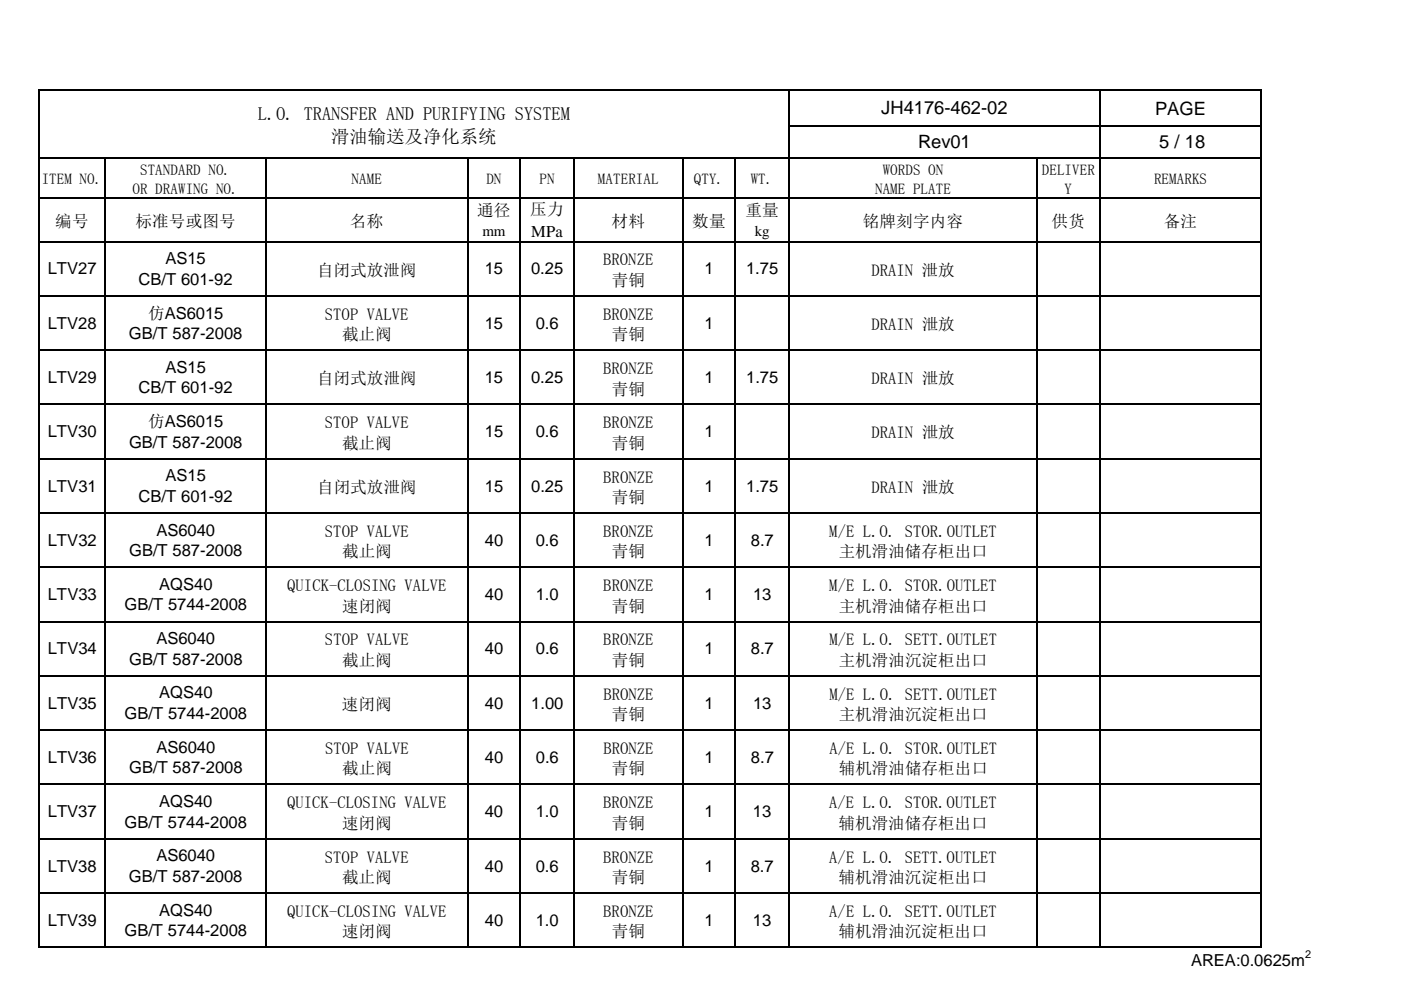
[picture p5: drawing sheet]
<svg xmlns="http://www.w3.org/2000/svg" width="297mm" height="210mm" viewBox="0 0 297 210" stroke-linecap="round" stroke-linejoin="round" font-family="sans-serif">
<defs><g id="words">
<g font-size="3.9">
<text x="54.6" y="25.4">L.O. TRANSFER AND PURIFYING SYSTEM</text>
<text x="186.9" y="24.1">JH4176-462-02</text>
<text x="244.9" y="24.3">PAGE</text>
<text x="70.2" y="30.2">滑油输送及净化系统</text>
<text x="194.6" y="31.3">Rev01</text>
<text x="245.8" y="31.4">5 / 18</text>
</g>
<g font-size="3.5">
<text x="101.2" y="45.9">通径</text>
<text x="112.4" y="45.7">压力</text>
<text x="158" y="45.9">重量</text>
<text x="11.7" y="48.1">编号</text>
<text x="28.7" y="48.1">标准号或图号</text>
<text x="74.2" y="48.1">名称</text>
<text x="112.6" y="50.2">MPa</text>
<text x="129.7" y="48.1">材料</text>
<text x="146.8" y="48.1">数量</text>
<text x="182.9" y="48.1">铭牌刻字内容</text>
<text x="223" y="48.1">供货</text>
<text x="246.8" y="48.1">备注</text>
<text x="10.1" y="58.2">LTV27</text>
<text x="35.1" y="56">AS15</text>
<text x="67.2" y="58.5">自闭式放泄阀</text>
<text x="102.8" y="58.2">15</text>
<text x="112.6" y="58.2">0.25</text>
<text x="127.9" y="56.3">BRONZE</text>
<text x="149.3" y="58.2">1</text>
<text x="158.2" y="58.2">1.75</text>
<text x="184.7" y="58.5">DRAIN 泄放</text>
<text x="29.4" y="60.4">CB/T 601-92</text>
<text x="129.7" y="60.7">青铜</text>
<text x="10.1" y="69.7">LTV28</text>
<text x="27.3" y="71.9">GB/T 587-2008</text>
<text x="31.4" y="67.6">仿AS6015</text>
<text x="68.9" y="67.8">STOP VALVE</text>
<text x="102.8" y="69.7">15</text>
<text x="113.6" y="69.7">0.6</text>
<text x="127.9" y="67.8">BRONZE</text>
<text x="149.4" y="69.7">1</text>
<text x="184.7" y="70">DRAIN 泄放</text>
<text x="72.5" y="72.2">截止阀</text>
<text x="129.7" y="72.2">青铜</text>
<text x="10.1" y="81.2">LTV29</text>
<text x="29.4" y="83.4">CB/T 601-92</text>
<text x="35.1" y="79.1">AS15</text>
<text x="67.2" y="81.5">自闭式放泄阀</text>
<text x="102.8" y="81.2">15</text>
<text x="112.6" y="81.2">0.25</text>
<text x="127.9" y="79.3">BRONZE</text>
<text x="129.7" y="83.7">青铜</text>
<text x="149.4" y="81.2">1</text>
<text x="158.2" y="81.2">1.75</text>
<text x="184.7" y="81.5">DRAIN 泄放</text>
<text x="10.1" y="92.7">LTV30</text>
<text x="27.4" y="94.9">GB/T 587-2008</text>
<text x="31.4" y="90.6">仿AS6015</text>
<text x="68.9" y="90.8">STOP VALVE</text>
<text x="72.5" y="95.2">截止阀</text>
<text x="102.8" y="92.7">15</text>
<text x="113.6" y="92.7">0.6</text>
<text x="127.9" y="90.8">BRONZE</text>
<text x="129.7" y="95.2">青铜</text>
<text x="149.4" y="92.7">1</text>
<text x="184.8" y="93">DRAIN 泄放</text>
<text x="10.1" y="104.3">LTV31</text>
<text x="29.4" y="106.5">CB/T 601-92</text>
<text x="35.1" y="102.1">AS15</text>
<text x="67.2" y="104.5">自闭式放泄阀</text>
<text x="102.8" y="104.3">15</text>
<text x="112.6" y="104.3">0.25</text>
<text x="127.9" y="102.4">BRONZE</text>
<text x="129.7" y="106.7">青铜</text>
<text x="149.4" y="104.3">1</text>
<text x="158.2" y="104.3">1.75</text>
<text x="184.8" y="104.5">DRAIN 泄放</text>
<text x="33.2" y="113.6">AS6040</text>
<text x="68.9" y="113.9">STOP VALVE</text>
<text x="127.9" y="113.9">BRONZE</text>
<text x="175.8" y="113.9">M/E L.O. STOR.OUTLET</text>
<text x="10.1" y="115.8">LTV32</text>
<text x="27.4" y="118">GB/T 587-2008</text>
<text x="72.5" y="118.2">截止阀</text>
<text x="102.8" y="115.8">40</text>
<text x="113.6" y="115.8">0.6</text>
<text x="129.7" y="118.2">青铜</text>
<text x="149.4" y="115.8">1</text>
<text x="159.2" y="115.8">8.7</text>
<text x="177.8" y="118.2">主机滑油储存柜出口</text>
<text x="33.8" y="125.1">AQS40</text>
<text x="60.9" y="125.4">QUICK-CLOSING VALVE</text>
<text x="127.9" y="125.4">BRONZE</text>
<text x="175.8" y="125.4">M/E L.O. STOR.OUTLET</text>
<text x="10.1" y="127.3">LTV33</text>
<text x="26.4" y="129.5">GB/T 5744-2008</text>
<text x="72.5" y="129.7">速闭阀</text>
<text x="102.8" y="127.3">40</text>
<text x="113.6" y="127.3">1.0</text>
<text x="129.7" y="129.7">青铜</text>
<text x="149.4" y="127.3">1</text>
<text x="159.7" y="127.3">13</text>
<text x="177.8" y="129.7">主机滑油储存柜出口</text>
<text x="33.2" y="136.6">AS6040</text>
<text x="68.9" y="136.9">STOP VALVE</text>
<text x="127.9" y="136.9">BRONZE</text>
<text x="175.8" y="136.9">M/E L.O. SETT.OUTLET</text>
<text x="10.1" y="138.8">LTV34</text>
<text x="27.4" y="141">GB/T 587-2008</text>
<text x="72.5" y="141.2">截止阀</text>
<text x="102.8" y="138.8">40</text>
<text x="113.6" y="138.8">0.6</text>
<text x="129.7" y="141.2">青铜</text>
<text x="149.4" y="138.8">1</text>
<text x="159.2" y="138.8">8.7</text>
<text x="177.8" y="141.2">主机滑油沉淀柜出口</text>
<text x="33.8" y="148.1">AQS40</text>
<text x="127.9" y="148.4">BRONZE</text>
<text x="175.8" y="148.4">M/E L.O. SETT.OUTLET</text>
<text x="10.1" y="150.3">LTV35</text>
<text x="26.4" y="152.5">GB/T 5744-2008</text>
<text x="72.5" y="150.6">速闭阀</text>
<text x="102.8" y="150.3">40</text>
<text x="112.6" y="150.3">1.00</text>
<text x="129.7" y="152.8">青铜</text>
<text x="149.4" y="150.3">1</text>
<text x="159.7" y="150.3">13</text>
<text x="177.8" y="152.8">主机滑油沉淀柜出口</text>
<text x="10.1" y="161.8">LTV36</text>
<text x="33.2" y="159.7">AS6040</text>
<text x="68.9" y="159.9">STOP VALVE</text>
<text x="102.8" y="161.8">40</text>
<text x="113.6" y="161.8">0.6</text>
<text x="127.9" y="159.9">BRONZE</text>
<text x="149.4" y="161.8">1</text>
<text x="159.2" y="161.8">8.7</text>
<text x="175.8" y="159.9">A/E L.O. STOR.OUTLET</text>
<text x="27.4" y="164">GB/T 587-2008</text>
<text x="72.6" y="164.3">截止阀</text>
<text x="129.7" y="164.3">青铜</text>
<text x="177.8" y="164.3">辅机滑油储存柜出口</text>
<text x="10.2" y="173.3">LTV37</text>
<text x="33.7" y="171.2">AQS40</text>
<text x="60.9" y="171.4">QUICK-CLOSING VALVE</text>
<text x="102.8" y="173.4">40</text>
<text x="113.6" y="173.4">1.0</text>
<text x="127.9" y="171.4">BRONZE</text>
<text x="149.4" y="173.4">1</text>
<text x="159.6" y="173.4">13</text>
<text x="175.8" y="171.4">A/E L.O. STOR.OUTLET</text>
<text x="26.4" y="175.6">GB/T 5744-2008</text>
<text x="72.5" y="175.8">速闭阀</text>
<text x="129.7" y="175.8">青铜</text>
<text x="177.8" y="175.8">辅机滑油储存柜出口</text>
<text x="10.1" y="184.9">LTV38</text>
<text x="33.1" y="182.7">AS6040</text>
<text x="68.9" y="183">STOP VALVE</text>
<text x="102.8" y="184.9">40</text>
<text x="113.6" y="184.9">0.6</text>
<text x="127.9" y="183">BRONZE</text>
<text x="149.4" y="184.9">1</text>
<text x="159.2" y="184.9">8.7</text>
<text x="175.8" y="183">A/E L.O. SETT.OUTLET</text>
<text x="27.3" y="187.1">GB/T 587-2008</text>
<text x="72.5" y="187.3">截止阀</text>
<text x="129.7" y="187.3">青铜</text>
<text x="177.8" y="187.3">辅机滑油沉淀柜出口</text>
<text x="10.1" y="196.4">LTV39</text>
<text x="33.7" y="194.2">AQS40</text>
<text x="60.9" y="194.5">QUICK-CLOSING VALVE</text>
<text x="102.8" y="196.4">40</text>
<text x="113.6" y="196.4">1.0</text>
<text x="127.9" y="194.5">BRONZE</text>
<text x="149.4" y="196.4">1</text>
<text x="159.6" y="196.4">13</text>
<text x="175.8" y="194.5">A/E L.O. SETT.OUTLET</text>
<text x="26.4" y="198.6">GB/T 5744-2008</text>
<text x="72.5" y="198.8">速闭阀</text>
<text x="129.7" y="198.8">青铜</text>
<text x="177.8" y="198.8">辅机滑油沉淀柜出口</text>
<text x="252.5" y="204.9">AREA:0.0625m</text>
</g>
<g font-size="3.2">
<text x="8.8" y="39.1">ITEM NO.</text>
<text x="28.1" y="41.1">OR DRAWING NO.</text>
<text x="29.7" y="37.1">STANDARD NO.</text>
<text x="74.5" y="39.1">NAME</text>
<text x="103.1" y="39.1">DN</text>
<text x="114.4" y="39.1">PN</text>
<text x="126.8" y="39.1">MATERIAL</text>
<text x="147.1" y="39.1">QTY.</text>
<text x="159.2" y="39.1">WT.</text>
<text x="185.5" y="41.1">NAME PLATE</text>
<text x="187.2" y="37.1">WORDS ON</text>
<text x="220.9" y="37.1">DELIVER</text>
<text x="225.7" y="41.1">Y</text>
<text x="244.7" y="39.1">REMARKS</text>
<text x="102.3" y="50">mm</text>
<text x="160" y="50">kg</text>
</g>
<text font-size="2.3" x="276.7" y="203.2">2</text>
</g></defs>
<g fill="none" stroke="#000" stroke-width=".34">
<path d="M8.2 19v182.1M8.3 19.2h259.2M167.3 19.3v181.8M233.2 19.3v181.8M267.4 19.3v181.8M8.3 33.5h259.2M22.3 33.7v167.4M56.3 33.7v167.4M99.1 33.7v167.4M110.3 33.7v167.4M121.7 33.7v167.4M144.7 33.7v167.4"/>
<path d="M155.9 33.7v167.4M167.4 26.7h100.1M219.8 33.7v167.4M8.3 42h259.2M8.3 51.2h259.2M8.3 62.7h259.2M8.3 74.3h259.2M8.3 85.8h259.2M8.3 97.3h259.2M8.3 108.8h259.2M8.3 120.3h259.2M8.3 131.8h259.2"/>
<path d="M8.3 143.3h259.2M8.3 154.9h259.2M8.3 166.4h259.2M8.3 177.9h259.2M8.3 189.4h259.2M8.3 200.9h259.2"/>
</g>
<use href="#words"/>
</svg>
